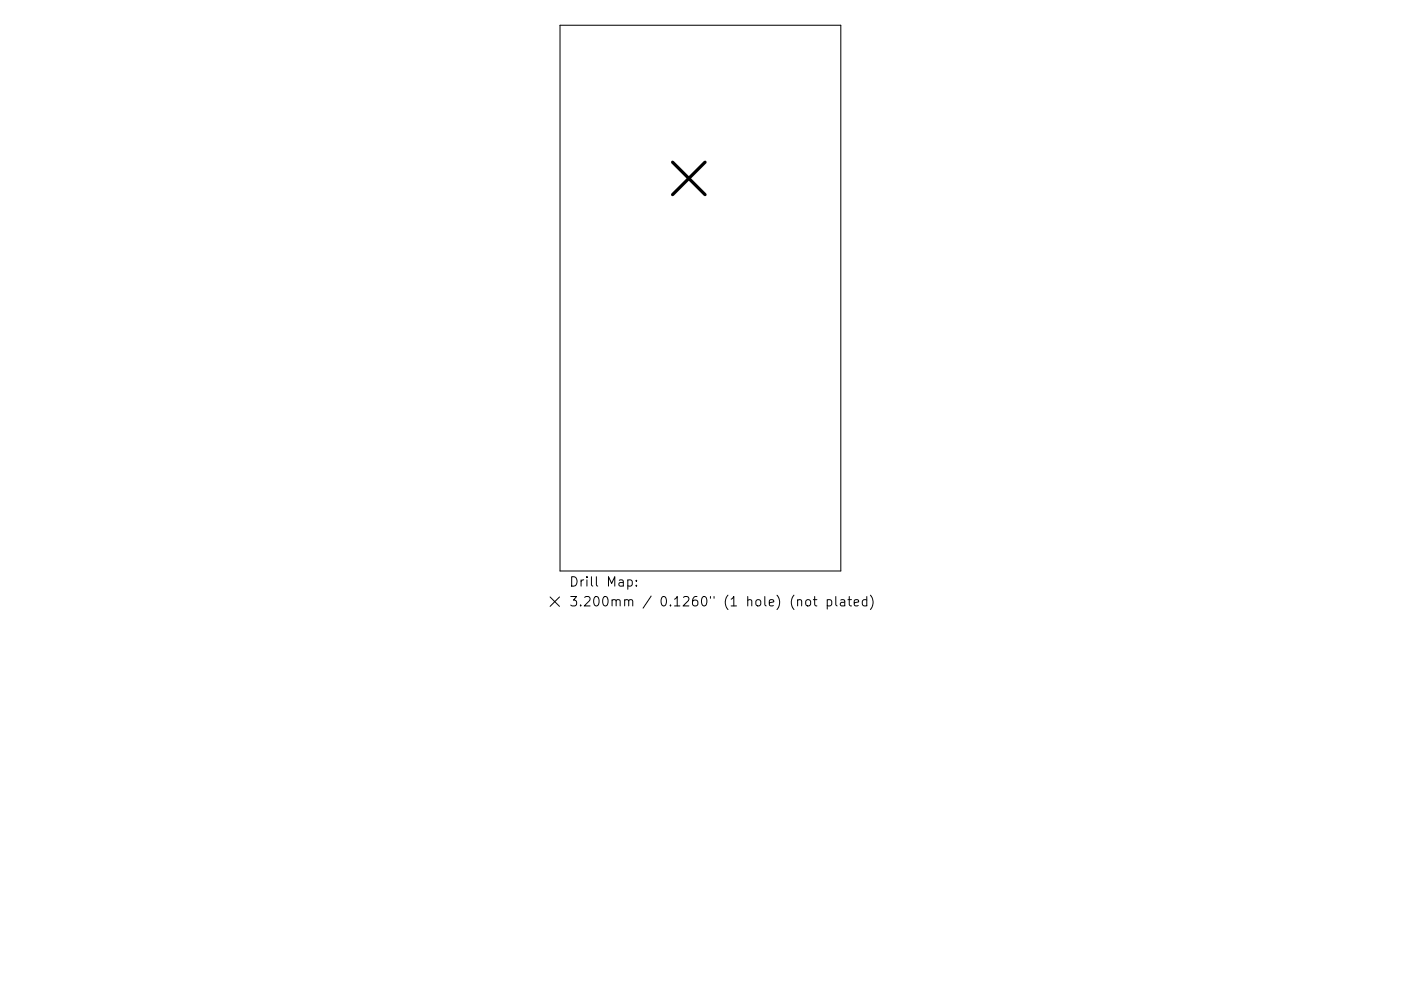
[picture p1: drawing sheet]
<svg xmlns="http://www.w3.org/2000/svg" width="297mm" height="210mm" viewBox="0 0 297 210" stroke-linecap="round" stroke-linejoin="round" font-family="sans-serif">
<defs><g id="words">
<g font-size="2.8">
<text x="120.6" y="124.5">Drill Map:</text>
<text x="120.6" y="128.7">3.200mm / 0.1260&quot; (1 hole) (not plated)</text>
</g>
</g></defs>
<path d="M118.7 5.4h59.6v115.7h-59.6z" fill="none" stroke="#000" stroke-width=".22"/>
<path d="M142.6 34.4l6.9 6.9M149.5 34.4l-6.9 6.9" fill="none" stroke="#000" stroke-width=".69"/>
<g fill="none" stroke="#000" stroke-width=".21">
<path d="M116.6 126.7l2 2M118.6 126.7l-2 2M133.1 123.1l.6-.1 .4 .4v.6l-.2 .3h-.8M134.9 124.2v.2M134.9 123.1v.2M169.1 127.4l.3-.2 .5 .1 .1 1.3M170.9 127.4l.3-.2a.54 .54 0 0 1 .7 .4v.6a.54 .54 0 0 1-.6 .4 .54 .54 0 0 1-.5-.4zM172.4 127.2h.8M172.7 126.6v1.7l.1 .2 .4 .1M175.4 127.3l.6-.1 .3 .4v.6l-.1 .3h-.8M175.4 127.2v2M177.2 126.6v1.7l.3 .3"/>
<path d="M178.3 127.3h.7l.1 1.3M179.1 127.7l-.7 .1a.39 .39 0 0 0-.3 .4 .39 .39 0 0 0 .3 .4l.7-.1M179.8 127.2h.7M180.1 126.6v1.7l.1 .2 .3 .1M181.1 127.9l1-.2-.1-.4-.6-.1-.3 .3 .1 1h.8M183.8 127.3l-.6-.1-.4 .4v.6l.2 .3h.8M183.8 126.6v2M184.5 126.3a2.29 2.29 0 0 1 0 3"/>
</g>
<use href="#words"/>
</svg>
